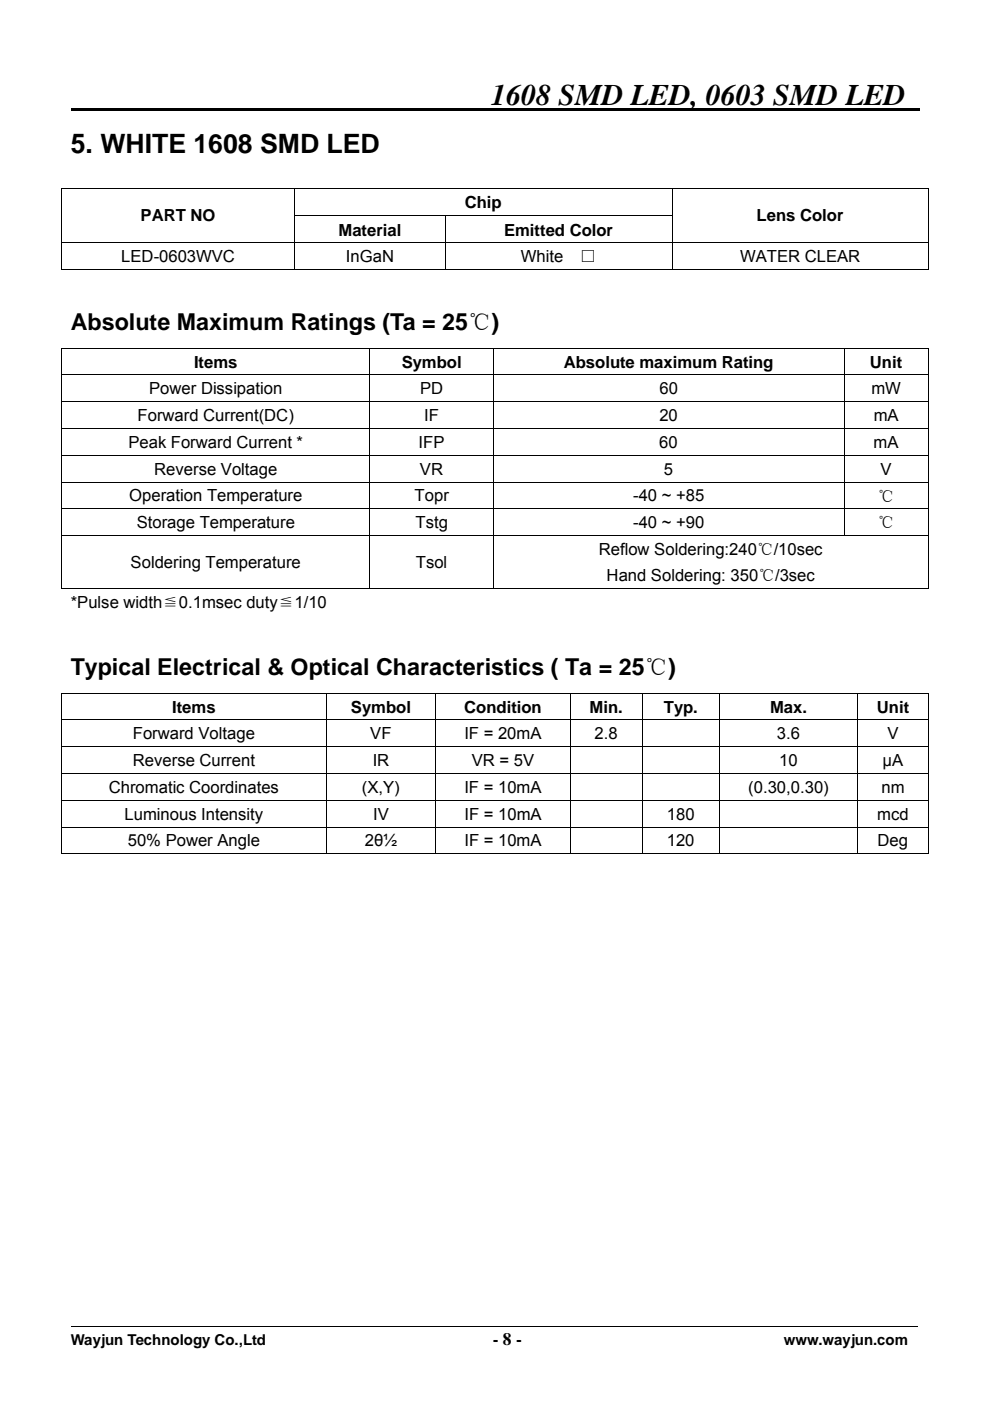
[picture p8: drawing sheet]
<svg xmlns="http://www.w3.org/2000/svg" width="210mm" height="297mm" viewBox="0 0 210 297" stroke-linecap="round" stroke-linejoin="round" font-family="sans-serif">
<defs><g id="words">
<text font-size="6.3" x="104.2" y="22.2">1608 SMD LED, 0603 SMD LED</text>
<text font-size="5.7" x="15" y="32.4">5. WHITE 1608 SMD LED</text>
<g font-size="4.9">
<text x="15" y="70">Absolute Maximum Ratings (Ta = 25℃)</text>
<text x="15" y="143.1">Typical Electrical &amp; Optical Characteristics ( Ta = 25℃)</text>
</g>
<text font-size="3.7" x="104.5" y="285.1">- 8 -</text>
<g font-size="3.5">
<text x="29.8" y="46.9">PART NO</text>
<text x="98.6" y="44.2">Chip</text>
<text x="160.5" y="46.9">Lens Color</text>
<text x="71.8" y="49.9">Material</text>
<text x="106.9" y="49.9">Emitted Color</text>
<text x="25.7" y="55.5">LED-0603WVC</text>
<text x="73.4" y="55.5">InGaN</text>
<text x="110.4" y="55.6">White</text>
<text x="123" y="55.6">□</text>
<text x="157" y="55.5">WATER CLEAR</text>
<text x="41.1" y="78">Items</text>
<text x="85.2" y="78">Symbol</text>
<text x="119.6" y="78">Absolute maximum Rating</text>
<text x="184.5" y="78">Unit</text>
<text x="31.6" y="83.6">Power Dissipation</text>
<text x="89.1" y="83.6">PD</text>
<text x="139.9" y="83.6">60</text>
<text x="184.8" y="83.6">mW</text>
<text x="29.2" y="89.3">Forward Current(DC)</text>
<text x="90" y="89.3">IF</text>
<text x="139.9" y="89.3">20</text>
<text x="185.3" y="89.3">mA</text>
<text x="27.2" y="95">Peak Forward Current *</text>
<text x="88.8" y="95">IFP</text>
<text x="139.8" y="95">60</text>
<text x="185.3" y="95">mA</text>
<text x="32.7" y="100.6">Reverse Voltage</text>
<text x="89.1" y="100.6">VR</text>
<text x="140.8" y="100.6">5</text>
<text x="186.8" y="100.6">V</text>
<text x="27.4" y="106.3">Operation Temperature</text>
<text x="87.9" y="106.3">Topr</text>
<text x="134.3" y="106.3">-40 ~ +85</text>
<text x="186.2" y="106.3">℃</text>
<text x="29" y="112">Storage Temperature</text>
<text x="88.1" y="112">Tstg</text>
<text x="134.3" y="112">-40 ~ +90</text>
<text x="186.2" y="112">℃</text>
<text x="127" y="117.7">Reflow Soldering:240℃/10sec</text>
<text x="27.7" y="120.4">Soldering Temperature</text>
<text x="88.2" y="120.4">Tsol</text>
<text x="128.7" y="123.2">Hand Soldering: 350℃/3sec</text>
<text x="15" y="128.9">*Pulse width≦0.1msec duty≦1/10</text>
<text x="36.5" y="151.1">Items</text>
<text x="74.4" y="151.1">Symbol</text>
<text x="98.5" y="151.1">Condition</text>
<text x="125" y="151.1">Min.</text>
<text x="140.8" y="151.1">Typ.</text>
<text x="163.3" y="151.1">Max.</text>
<text x="186" y="151.1">Unit</text>
<text x="28.2" y="156.7">Forward Voltage</text>
<text x="78.5" y="156.7">VF</text>
<text x="98.5" y="156.7">IF = 20mA</text>
<text x="126.1" y="156.7">2.8</text>
<text x="164.8" y="156.7">3.6</text>
<text x="188.2" y="156.7">V</text>
<text x="28.2" y="162.4">Reverse Current</text>
<text x="79" y="162.4">IR</text>
<text x="100.1" y="162.4">VR = 5V</text>
<text x="165.3" y="162.4">10</text>
<text x="187.2" y="162.4">μΑ</text>
<text x="23.1" y="168.1">Chromatic Coordinates</text>
<text x="26.4" y="173.8">Luminous Intensity</text>
<text x="76.8" y="168.1">(X,Y)</text>
<text x="79.1" y="173.8">IV</text>
<text x="98.5" y="168.1">IF = 10mA</text>
<text x="98.5" y="173.8">IF = 10mA</text>
<text x="141.4" y="173.8">180</text>
<text x="158.7" y="168.1">(0.30,0.30)</text>
<text x="186.1" y="173.8">mcd</text>
<text x="187" y="168.1">nm</text>
<text x="27.1" y="179.5">50% Power Angle</text>
<text x="77.4" y="179.5">2θ½</text>
<text x="98.5" y="179.5">IF = 10mA</text>
<text x="141.4" y="179.5">120</text>
<text x="186.1" y="179.5">Deg</text>
</g>
<g font-size="3.2">
<text x="15" y="285.1">Wayjun Technology Co.,Ltd</text>
<text x="166.2" y="285.1">www.wayjun.com</text>
</g>
</g></defs>
<g fill="#000">
<path d="M15 22.9h180v.5h-180zM13 39.9h.2v.2h-.2zM13 45.6h.2v.3h-.2zM62.4 45.6h.2v.3h-.2zM94.4 45.6h.1v.3h-.1zM142.5 45.6h.1v.3h-.1zM196.8 39.9h.2v.2h-.2zM196.8 45.6h.2v.3h-.2zM196.8 57h.2v.2h-.2zM13 73.7h.2v.2h-.2zM196.8 73.7h.2v.2h-.2zM196.8 124.7h.2v.2h-.2z"/>
<path d="M13 146.9h.2v.1h-.2zM196.8 146.9h.2v.1h-.2zM196.8 181h.2v.1h-.2z"/>
</g>
<g fill="none" stroke="#000" stroke-width=".21">
<path d="M13 40h184M13 51.5h184M13 57.1h49.4M13.1 40.1v5.5M13.1 45.9v5.5M13.1 51.5v5.7M62.5 40.1v5.5M62.5 45.9v5.5M62.5 51.5v5.7M62.6 45.7h31.8M62.6 57.1h31.8M94.4 45.9v5.5"/>
<path d="M94.4 51.5v5.7M94.5 45.7h48M94.5 57.1h48M142.5 40.1v5.5M142.5 45.9v5.5M142.5 51.5v5.7M142.6 57.1h54.2M196.9 40.1v5.5M196.9 45.9v5.5M196.9 51.5v5.7M13 73.8h184M13 79.5h184"/>
<path d="M13.1 73.9v5.5M13.1 79.6v5.5M78.5 73.9v5.5M78.5 79.6v5.5M104.6 73.9v5.5M104.6 79.6v5.5M179 73.9v5.5M179 79.6v5.5M196.9 73.9v5.5M196.9 79.6v5.5M13 85.2h184M13 90.9h184"/>
<path d="M13 96.5h184M13.1 85.3v5.5M13.1 91v5.5M13.1 96.6v5.6M78.5 85.3v5.5M78.5 91v5.5M78.5 96.6v5.6M104.6 85.3v5.5M104.6 91v5.5M104.6 96.6v5.6M179 85.3v5.5M179 91v5.5"/>
<path d="M179 96.6v5.6M196.9 85.3v5.5M196.9 91v5.5M196.9 96.6v5.6M13 102.2h184M13 107.9h184M13 113.6h184M13.1 102.3v5.5M13.1 108v5.5M13.1 113.7v11.2M78.5 102.3v5.5M78.5 108v5.5"/>
<path d="M78.5 113.7v11.2M104.6 102.3v5.5M104.6 108v5.5M104.6 113.7v11.2M179 102.3v5.5M179 108v5.5M196.9 102.3v5.5M196.9 108v5.5M196.9 113.7v11.2M13 124.8h65.4M78.5 124.8h26M104.7 124.8h92.1"/>
<path d="M13 147h184M13 152.6h184M13 158.3h184M13.1 147v5.5M13.1 152.7v5.5M13.1 158.4v5.5M69.2 147v5.5M69.2 152.7v5.5M69.2 158.4v5.5M92.4 147v5.5M92.4 152.7v5.5M92.4 158.4v5.5"/>
<path d="M120.9 147v5.5M120.9 152.7v5.5M120.9 158.4v5.5M136.2 147v5.5M136.2 152.7v5.5M136.2 158.4v5.5M152.6 147v5.5M152.6 152.7v5.5M152.6 158.4v5.5M181.9 147v5.5M181.9 152.7v5.5M181.9 158.4v5.5"/>
<path d="M196.9 147v5.5M196.9 152.7v5.5M196.9 158.4v5.5M13 164h184M13 169.7h184M13 175.4h184M13.1 164.1v5.5M13.1 169.8v5.5M13.1 175.5v5.6M69.2 164.1v5.5M69.2 169.8v5.5M69.2 175.5v5.6"/>
<path d="M92.4 164.1v5.5M92.4 169.8v5.5M92.4 175.5v5.6M120.9 164.1v5.5M120.9 169.8v5.5M120.9 175.5v5.6M136.2 164.1v5.5M136.2 169.8v5.5M136.2 175.5v5.6M152.6 164.1v5.5M152.6 169.8v5.5M152.6 175.5v5.6"/>
<path d="M181.9 164.1v5.5M181.9 169.8v5.5M181.9 175.5v5.6M196.9 164.1v5.5M196.9 169.8v5.5M196.9 175.5v5.6M13 181h56.1M69.3 181h23.1M92.5 181h28.3M121 181h15.1M136.3 181h16.2M152.7 181h29.1"/>
<path d="M182 181h14.8M15 281.3h179.6"/>
</g>
<use href="#words"/>
</svg>
